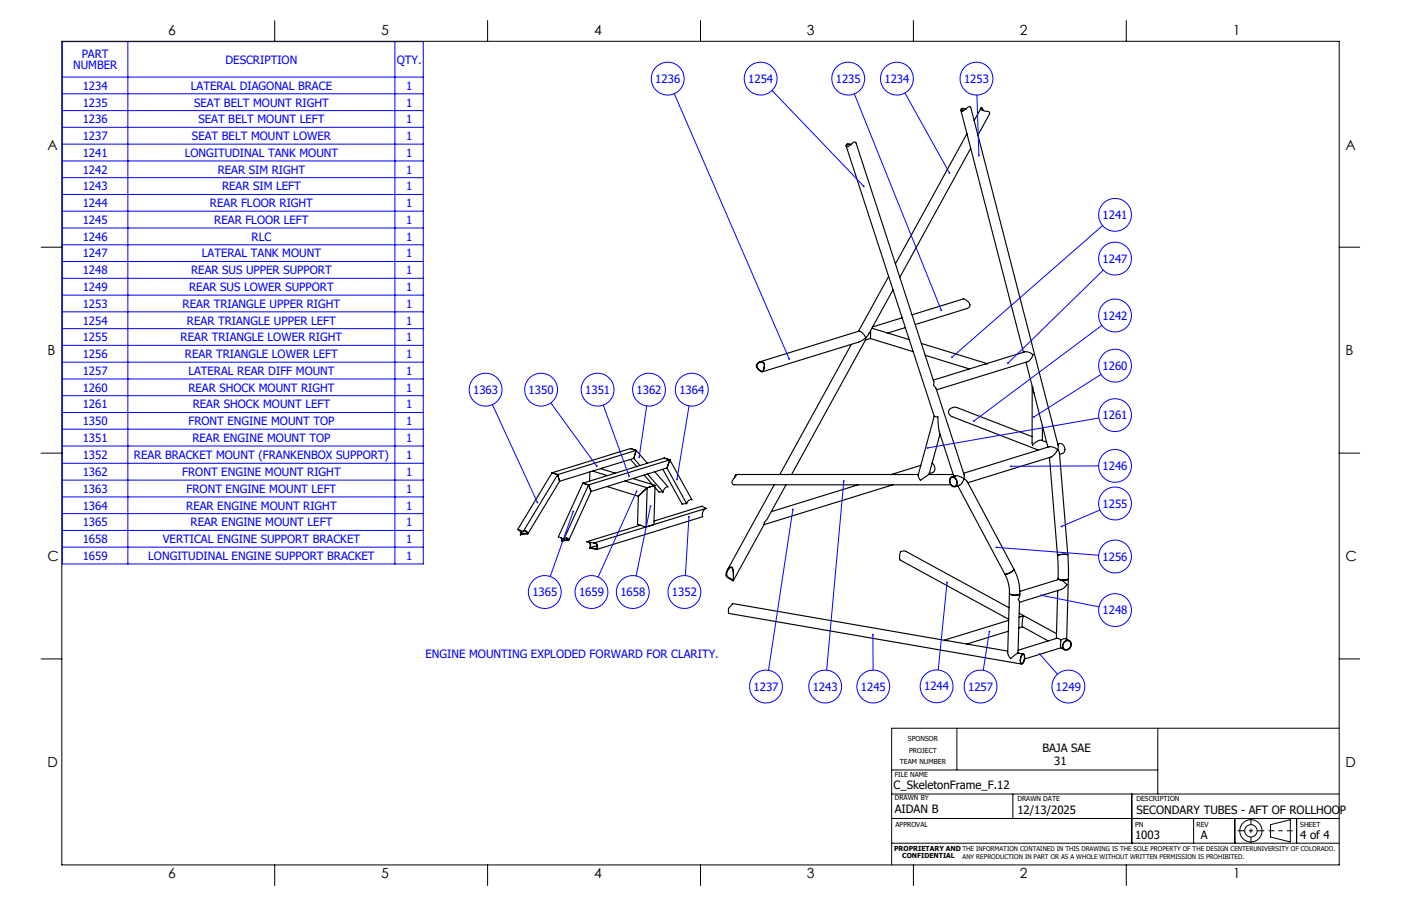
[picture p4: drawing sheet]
<svg xmlns="http://www.w3.org/2000/svg" width="432mm" height="279mm" viewBox="0 0 432 279" stroke-linecap="round" stroke-linejoin="round" font-family="sans-serif">
<defs><g id="words">
<g font-size="4.3">
<text x="51.9" y="10.7">6</text>
<text x="117.5" y="10.7">5</text>
<text x="183.1" y="10.7">4</text>
<text x="248.7" y="10.7">3</text>
<text x="314.3" y="10.7">2</text>
<text x="379.9" y="10.7">1</text>
<text x="14.6" y="46.1">A</text>
<text x="414.7" y="46.1">A</text>
<text x="14.6" y="109.6">B</text>
<text x="414.7" y="109.6">B</text>
<text x="14.6" y="173.1">C</text>
<text x="414.7" y="173.1">C</text>
<text x="14.6" y="236.6">D</text>
<text x="414.7" y="236.6">D</text>
<text x="51.9" y="270.8">6</text>
<text x="117.5" y="270.8">5</text>
<text x="183.1" y="270.8">4</text>
<text x="248.7" y="270.8">3</text>
<text x="314.3" y="270.8">2</text>
<text x="379.9" y="270.8">1</text>
</g>
<g font-size="3.5" fill="#00f">
<text x="25.2" y="17.9">PART</text>
<text x="22.5" y="21.4">NUMBER</text>
<text x="69.5" y="19.6">DESCRIPTION</text>
<text x="122.3" y="19.6">QTY.</text>
<text x="25.5" y="27.7">1234</text>
<text x="58.8" y="27.7">LATERAL DIAGONAL BRACE</text>
<text x="125.1" y="27.7">1</text>
<text x="202" y="25.5">1236</text>
<text x="230.6" y="25.5">1254</text>
<text x="257.6" y="25.5">1235</text>
<text x="272.6" y="25.5">1234</text>
<text x="297.1" y="25.5">1253</text>
<text x="25.5" y="32.8">1235</text>
<text x="59.8" y="32.8">SEAT BELT MOUNT RIGHT</text>
<text x="125.1" y="32.8">1</text>
<text x="25.5" y="38">1236</text>
<text x="61.2" y="38">SEAT BELT MOUNT LEFT</text>
<text x="125.1" y="38">1</text>
<text x="25.5" y="43.2">1237</text>
<text x="59.2" y="43.2">SEAT BELT MOUNT LOWER</text>
<text x="125.1" y="43.2">1</text>
<text x="25.5" y="48.4">1241</text>
<text x="25.5" y="53.5">1242</text>
<text x="56.9" y="48.4">LONGITUDINAL TANK MOUNT</text>
<text x="67.1" y="53.5">REAR SIM RIGHT</text>
<text x="125.1" y="48.4">1</text>
<text x="125.1" y="53.5">1</text>
<text x="25.5" y="58.7">1243</text>
<text x="68.4" y="58.7">REAR SIM LEFT</text>
<text x="125.1" y="58.7">1</text>
<text x="25.5" y="63.9">1244</text>
<text x="64.7" y="63.9">REAR FLOOR RIGHT</text>
<text x="125.1" y="63.9">1</text>
<text x="25.5" y="69.1">1245</text>
<text x="66" y="69.1">REAR FLOOR LEFT</text>
<text x="125.1" y="69.1">1</text>
<text x="339.8" y="67.5">1241</text>
<text x="25.5" y="74.2">1246</text>
<text x="77.6" y="74.2">RLC</text>
<text x="125.1" y="74.2">1</text>
<text x="25.5" y="79.4">1247</text>
<text x="62.2" y="79.4">LATERAL TANK MOUNT</text>
<text x="125.1" y="79.4">1</text>
<text x="339.8" y="81">1247</text>
<text x="25.5" y="84.6">1248</text>
<text x="25.5" y="89.7">1249</text>
<text x="58.3" y="89.7">REAR SUS LOWER SUPPORT</text>
<text x="58.9" y="84.6">REAR SUS UPPER SUPPORT</text>
<text x="125.1" y="89.7">1</text>
<text x="125.1" y="84.6">1</text>
<text x="25.5" y="94.9">1253</text>
<text x="56.3" y="94.9">REAR TRIANGLE UPPER RIGHT</text>
<text x="125.1" y="94.9">1</text>
<text x="25.5" y="100.1">1254</text>
<text x="57.6" y="100.1">REAR TRIANGLE UPPER LEFT</text>
<text x="125.1" y="100.1">1</text>
<text x="339.8" y="98.6">1242</text>
<text x="25.5" y="105.3">1255</text>
<text x="55.7" y="105.3">REAR TRIANGLE LOWER RIGHT</text>
<text x="125.1" y="105.3">1</text>
<text x="25.5" y="110.4">1256</text>
<text x="57" y="110.4">REAR TRIANGLE LOWER LEFT</text>
<text x="125.1" y="110.4">1</text>
<text x="25.5" y="115.6">1257</text>
<text x="58" y="115.6">LATERAL REAR DIFF MOUNT</text>
<text x="125.1" y="115.6">1</text>
<text x="339.8" y="114">1260</text>
<text x="25.5" y="120.8">1260</text>
<text x="25.5" y="125.9">1261</text>
<text x="58.1" y="120.8">REAR SHOCK MOUNT RIGHT</text>
<text x="59.4" y="125.9">REAR SHOCK MOUNT LEFT</text>
<text x="125.1" y="120.8">1</text>
<text x="125.1" y="125.9">1</text>
<text x="145.8" y="121.4">1363</text>
<text x="162.9" y="121.4">1350</text>
<text x="180.4" y="121.4">1351</text>
<text x="196.2" y="121.4">1362</text>
<text x="209.4" y="121.4">1364</text>
<text x="25.5" y="131.1">1350</text>
<text x="58.1" y="131.1">FRONT ENGINE MOUNT TOP</text>
<text x="125.1" y="131.1">1</text>
<text x="339.8" y="129.3">1261</text>
<text x="25.5" y="136.3">1351</text>
<text x="59.3" y="136.3">REAR ENGINE MOUNT TOP</text>
<text x="125.1" y="136.3">1</text>
<text x="25.5" y="141.5">1352</text>
<text x="41.3" y="141.5">REAR BRACKET MOUNT (FRANKENBOX SUPPORT)</text>
<text x="125.1" y="141.5">1</text>
<text x="25.5" y="146.8">1362</text>
<text x="56.2" y="146.8">FRONT ENGINE MOUNT RIGHT</text>
<text x="125.1" y="146.8">1</text>
<text x="339.8" y="144.9">1246</text>
<text x="25.5" y="152">1363</text>
<text x="57.5" y="152">FRONT ENGINE MOUNT LEFT</text>
<text x="125.1" y="152">1</text>
<text x="25.5" y="157.1">1364</text>
<text x="57.4" y="157.1">REAR ENGINE MOUNT RIGHT</text>
<text x="125.1" y="157.1">1</text>
<text x="339.8" y="156.5">1255</text>
<text x="25.5" y="162.3">1365</text>
<text x="25.5" y="167.5">1658</text>
<text x="50.2" y="167.5">VERTICAL ENGINE SUPPORT BRACKET</text>
<text x="58.7" y="162.3">REAR ENGINE MOUNT LEFT</text>
<text x="125.1" y="162.3">1</text>
<text x="125.1" y="167.5">1</text>
<text x="25.5" y="172.7">1659</text>
<text x="45.7" y="172.7">LONGITUDINAL ENGINE SUPPORT BRACKET</text>
<text x="125.1" y="172.7">1</text>
<text x="339.8" y="172.9">1256</text>
<text x="164.1" y="183.8">1365</text>
<text x="178.5" y="183.8">1659</text>
<text x="191.2" y="183.8">1658</text>
<text x="207.1" y="183.8">1352</text>
<text x="339.8" y="189.4">1248</text>
<text x="131.1" y="202.8">ENGINE MOUNTING EXPLODED FORWARD FOR CLARITY.</text>
<text x="232.2" y="213">1237</text>
<text x="250.5" y="213">1243</text>
<text x="265.3" y="213">1245</text>
<text x="284.8" y="212.9">1244</text>
<text x="298.4" y="213">1257</text>
<text x="325.4" y="213">1249</text>
</g>
<g font-size="3.5">
<text x="321.3" y="231.9">BAJA SAE</text>
<text x="324.9" y="236">31</text>
<text x="275.4" y="243.3">C_SkeletonFrame_F.12</text>
<text x="275.8" y="250.8">AIDAN B</text>
<text x="313.6" y="250.9">12/13/2025</text>
<text x="350.3" y="250.9">SECONDARY TUBES - AFT OF ROLLHOOP</text>
<text x="349.8" y="258.9">1003</text>
<text x="370.1" y="258.9">A</text>
<text x="400.7" y="258.9">4 of 4</text>
</g>
<g font-size="2.1">
<text x="279.8" y="228.4">SPONSOR</text>
<text x="280.2" y="232.3">PROJECT</text>
<text x="275.8" y="239.8">FILE NAME</text>
<text x="277.4" y="235.7">TEAM NUMBER</text>
<text x="275.8" y="246.8">DRAWN BY</text>
<text x="313.6" y="246.9">DRAWN DATE</text>
<text x="350.3" y="247.1">DESCRIPTION</text>
<text x="276" y="255.1">APPROVAL</text>
<text x="349.8" y="255">PN</text>
<text x="368.8" y="255">REV</text>
<text x="400.7" y="255">SHEET</text>
<text x="275.6" y="262.4">PROPRIETARY AND THE INFORMATION CONTAINED IN THIS DRAWING IS THE SOLE PROPERTY OF THE DESIGN CENTERUNIVERSITY OF COLORADO.</text>
<text x="278.1" y="264.6">CONFIDENTIAL</text>
</g>
<text font-size="2" x="296.7" y="265">ANY REPRODUCTION IN PART OR AS A WHOLE WITHOUT WRITTEN PERMISSION IS PROHIBITED.</text>
</g></defs>
<g fill="none" stroke="#000" stroke-width=".35">
<path d="M296.2 34l19.2 74.6M297.7 33.6a.88 .88 0 0 0-1.4 .4l.5 .2M297.7 33.6a1.06 1.06 0 0 0-1.5 .2v.3a1.27 1.27 0 0 0 1.7-.7l.7-.5 .6 .2 26.9 104.3-.1 1.3M302.4 33.3l-2.2 3.9M302.6 33.9l-.1-.5 .5 .7M303 34.1l-.2-.7-.3-.2-.1 .1a1.47 1.47 0 0 0 1.8 1.1l.7 .2 .1 .4-3.6 6.7M260.8 45l27.1 83.4M262.3 44.6a.85 .85 0 0 0-1.4 .4l.5 .2M262.4 44.5a1.09 1.09 0 0 0-1.6 .4v.1a2.42 2.42 0 0 0 2.2-1.1l.4-.1 .4 .2 24 73.7-.1 1.2 .8 .9 8.7 26.7-.1 1.1M298 41.2l-22 40.2M299.2 45.7l-21.9 39.8M273.9 85.2l-9.3 17"/>
<path d="M275.2 89.4l-7.5 13.8-.9 1M278.1 98l-9.2 2.8M281.1 97.1l16-4.9a2.38 2.38 0 0 1 1.8 2.3l-.8 .6-16 5M233.4 112.1a1.23 1.23 0 0 1 1.7-.5 1.23 1.23 0 0 1 .4 1.7l-.3 1.2a1.89 1.89 0 0 1-1.9-2.2zM233.6 112.1a1.15 1.15 0 0 1 1.7-.2 1.15 1.15 0 0 1 .2 1.6 .83 .83 0 0 1-.6 1 .83 .83 0 0 1-1-.6l-.5-.6a.9 .9 0 0 1 .2-1.2zM262.4 106.2l-22.1 40.1M266.8 104.2l-1.1-1.6-1-.5-30.5 9.5M266.8 104.2l-2.1 1.3-29.7 9.2M266.8 104.2v.5l-22.8 41.6M268.2 104.4l13.2 4M268.3 104.4l-1.6 .4M268.3 102v2.4"/>
<path d="M268.7 101.2l11.5 3.5M279 101l-5.4 1.7M284 105.9l20.2 6.2M285.2 109.6l13.6 4.2M304.2 112.1l-16.5 5.1M304.2 112.1l11.6-3.6a3.1 3.1 0 0 1 2.6 .9l-.1 .3a3.1 3.1 0 0 1-1.6 1.8l-28.1 8.7M316.2 111.7l2 7.5M196.1 138.9l-.8 2.5M196.1 138.9l-1.8-.6-24.2 7.5M196.1 138.9l3.4 4M196.1 138.9l-24.2 7.5M287.9 128.4l1.2 .2 .4 4.6"/>
<path d="M287.9 128.3l-4.9 18.3 .7 1.6 2.6-1.9M289.5 133.2l4.5 13.7M289.7 133.8l-3.4 12.5M318.1 134.7l-23.2-9a1.75 1.75 0 0 0-2.5 1.8l.8 .9 26.9 10.4M318.6 121l4.4 16.9M318.7 121.2l-.5-2v18.1a3.5 3.5 0 0 1 2.8-1.5l1.6 .6M321.3 131.3v4.6M323.5 137.8h.1M326 138.7h.1M326 138.7a3.5 3.5 0 0 0-2.6-.9l-26.4 8.1M326 138.7l.5 1 2.6 31.4M326 138.7l-1.2 1.6-.8 .6"/>
<path d="M326 136.9a1.65 1.65 0 0 1 2 .8 1.65 1.65 0 0 1-.5 2.1l-.9 .3M170.1 145.8l-10.6 17.5 1.7 .7M170.1 145.8l1.8 .6M171.9 146.4l-10.7 17.6M171.9 146.4l.6 2M172.5 148.4l-9.8 16.2M179.6 149l-7.5 16.6 1.6 .8M179.6 149l1.8 .5M181.4 149.5l-7.7 16.9M181.4 149.5l.8 2.1M181.8 145.6l-.1 2.8M182.2 151.6l-6.9 14.9"/>
<path d="M182.7 145.3l4.6 1.4M185.1 144.5l4.6 1.4M187.1 150l9.6 3M192.7 148.3l6.8 2.1M194.3 141.7l2 2.2M195.1 147.6l6.8 2.1M195.3 141.4l2 2.2M195.3 141.4l-22.8 7M196.7 153l-.2 8.7 2.6 .8M198.5 146.5l2.6 2.9M199.5 150.4l-.4 12.1M199.5 150.4l-2.8 2.6"/>
<path d="M199.6 146.2l4.8 5.5M201.8 145.5l4.1 4.6a1.69 1.69 0 0 0-1.5 1.6M201.9 150.3l1.2 1.5 1.3-.1M201.9 149.7l-.4 12.1-2.4 .7M201.9 149.7l-2.4 .7M204.3 144.7l6 10.8 1.3-.2M205.6 144.3l6 11M205.6 144.3l-23.4 7.3M206.4 141.8l6.9 12.3a1.37 1.37 0 0 0-1.7 1.2M206.4 141.8l-.8 2.5M206.4 141.8l-1.7-.5-25.1 7.7M206.4 141.8l-25 7.7"/>
<path d="M217.6 156.8a2.15 2.15 0 0 0-1 2.5l-32.6 10.1M217.6 156.8l-1.2-.7-14.8 4.6M217.6 156.8l-34.5 10.7M226.9 146.5h-.2l-.2 .6M226.9 146.3h56.1M226.9 146.4l-.4 .7a1.83 1.83 0 0 0-.7 2.2l67.3 .2M238.6 149.5l-14.4 26.3M242.3 149.5l-5.8 10.4-1 1.2v.6l-9.5 17.4M264.5 149.5l-26.8 8.3M275.2 149.5l-39.7 12.3M283.8 143.5l-9.1 2.8M286.3 146.3h7.5"/>
<path d="M287.3 142.8a1.75 1.75 0 0 1 .1 2.9l-1 .3M293 147.3a1.53 1.53 0 0 1 1.7 .4 1.53 1.53 0 0 1 .2 1.7 1.07 1.07 0 0 1-1.1 .7 1.07 1.07 0 0 1-1-1 1.68 1.68 0 0 1 .2-1.8zM293.1 147.4a1.4 1.4 0 0 1 1.7 .8 1.4 1.4 0 0 1-.7 1.8 1.62 1.62 0 0 1-1-2.6zM294.4 146.8a3.7 3.7 0 0 1 2.7 .8M294.4 146.8l-1 .3M294.5 146.7l-.1 .1M295.2 149.8l14.5 27.3M295.8 149.6l-.1 .1M297.1 147.6l1 .9 14.4 27.1M297.1 147.6a3.1 3.1 0 0 1-1.4 2.1l-1.4 .4M297.1 147.6h.1M323.5 141.1l2.4 30.3"/>
<path d="M324.1 140.9l-25.8 8M160 163.5l.4 .5v1l2.3-.4M160.2 163.5l.4 1.2M161.1 163.9l-.5 .8M161.2 164a.85 .85 0 0 1 1-.2 .85 .85 0 0 1 .5 .8M161.9 163.7l.6 .8-1.9 .2M172.9 165.9l.2 1.1 2.2-.5M173.1 166l.2 .7M173.5 166.2l-.2 .5M173.7 166.4a.85 .85 0 0 1 .9-.5 .85 .85 0 0 1 .7 .6M174.6 165.9l.6 .5-1.9 .3M181.5 167.2a1.65 1.65 0 0 1 .2 1.9l2.3 .3"/>
<path d="M181.7 167.2a1.54 1.54 0 0 1 .2 1.7M183.1 167.5a1.2 1.2 0 0 1 1.1 .7 1.2 1.2 0 0 1-.2 1.2M183.3 167.4a1.36 1.36 0 0 1 .6 1.9l-2-.4M184 168.3l-2.1 .6M197.4 162l-16.6 5.1 2.3 .4M224.6 175.2l.8-.4a4.8 4.8 0 0 1 .6 3.8v.5l-.5-.3a2.23 2.23 0 0 1-1.7-1.8zM226 177.7a2.43 2.43 0 0 0-.6-2.7 1.88 1.88 0 0 0-1.4 1.9 1.88 1.88 0 0 0 1.5 1.7l.5 .2M309.7 177.1a11.8 11.8 0 0 1 1.4 5.9M312.5 175.6a3.9 3.9 0 0 1-2.8 1.5M312.5 175.6a14.9 14.9 0 0 1 1.8 7.5M312.5 175.6a4.2 4.2 0 0 1-2.8 1.5M325.9 171.4l.2 7"/>
<path d="M326.1 178.4a2.85 2.85 0 0 0 3.2 .1M326.1 178.4a2.88 2.88 0 0 0 3.2 .1M326.1 178.4v.4M329.1 171.1l.2 7.4M329.1 171.1a4.6 4.6 0 0 0-3.2 .3M329.3 178.5l-.5 18.6M225.8 186.1l-.2 .4a2.3 2.3 0 0 0-1 2.7l90.3 15.6M225.8 186.1l84.8 14.7M225.8 186.1l-.1 .1M310.8 194.7l-12.8 3.9M310.9 191.3l-19.8 6.1M311 187.4l-31.8-17.4a1.22 1.22 0 0 0-1.5 0 1.22 1.22 0 0 0-.4 1.4l.2 1.3 33.4 18.3"/>
<path d="M311.1 183a2.77 2.77 0 0 0 3.2 .1M311.1 183l-.5 18.4 .9 1.7 2.3-1.7M311.1 183a2.8 2.8 0 0 0 3.2 .1M314.1 190.3l1.2-.2-.3 2.1 .1 1.1M314.1 189.1l11.5 6.3M314.3 182.4l12.1-3.7 1 .4 1.4 1.2-.8 .9-.8 .6-13 3.9M314.3 183.1l-.1 1a1.26 1.26 0 0 0 0 1.5l-.4 15.8M315.1 193.3l8 4.4M315.1 193.3l-1.1 .4M326 182.1l-.4 14.8M327 199.8l1 .6M327 199.8l-11.2 3.4"/>
<path d="M327 197.3l-1.2-.5-12 3.7M327 197.3v2.5M327 197.3l1.3-.3 1.3 .6M327.9 198a1.29 1.29 0 0 1 1.9-.3 1.29 1.29 0 0 1 .1 1.9 1.34 1.34 0 0 1-2 .7 1.34 1.34 0 0 1-.1-2.1zM328.1 198a1.2 1.2 0 0 1 1.8 0 1.2 1.2 0 0 1-.3 1.8 1.19 1.19 0 0 1-1.8 .2 1.19 1.19 0 0 1 .1-1.8zM313.8 201.4l1.6 .2M315.1 201.9a.45 .45 0 0 1 .5 .1 .45 .45 0 0 1 .1 .5v.9a.99 .99 0 0 1-.9 1.2l-.3-1 .2-1zM315.1 201.7a.62 .62 0 0 1 .7 .3 .62 .62 0 0 1 0 .7l-.1 1a.94 .94 0 0 1-1 1l-.3-1.1 .3-1.2z"/>
</g>
<g fill="none" stroke="#00f" stroke-width=".31">
<path d="M19.2 12.8h111.3v161.1h-111.3zM39.4 12.8v161.1M121.7 12.8v161.1M19.2 23.8h111.3M19.2 28.9h111.3M19.2 34.1h111.3M19.2 39.3h111.3M207.8 28.9l35.4 81.8M237.9 27.9l28.3 29.5M263.3 29l26.8 66.6M278.9 28.7l13.8 24.7M301.1 29.3l.6 18.7"/>
<path d="M19.2 44.4h111.3M19.2 49.6h111.3M19.2 54.8h111.3M19.2 60h111.3M19.2 65.1h111.3M19.2 70.3h111.3M19.2 75.5h111.3M339.8 69.6l-46.4 40.6M19.2 80.6h111.3M19.2 85.8h111.3M19.2 91h111.3M19.2 96.2h111.3"/>
<path d="M340 83.3l-29.3 28.7M19.2 101.4h111.3M19.2 106.5h111.3M19.2 111.7h111.3M19.2 116.9h111.3M339.4 115.5l-20.8 13.1M339.6 100.3l-39.5 29.6M19.2 122h111.3M19.2 127.2h111.3M19.2 132.4h111.3M19.2 137.5h111.3M151.8 124.8l13.8 30.1"/>
<path d="M169.8 124.2l14.1 19.6M185.9 124.9l8 21.9M199.3 125.2l-2.3 15.8M212.4 125.2l-3.8 22.6M338.7 128.9l-52.8 9.2M19.2 142.9h111.3M19.2 148.1h111.3M19.2 153.2h111.3M19.2 158.4h111.3M176.7 157.7l-7.1 20.1M196.2 151.5l-11.8 26.4M200.5 156.1l-4.5 21.5"/>
<path d="M212.3 159.4l-1.1 18.1M244.4 157.1l-7.5 49.6M260.1 148.3l-5.3 58.4M338.6 143.7l-27 .1M339 157.3l-11.8 5M19.2 163.6h111.3M19.2 168.7h111.3M291.9 179.6l-2.7 27M307.1 168.8l31.5 2.4M269 195.8l.1 10.9M304.9 194.8l-1.9 11.9M321 183.6l17.7 3.5"/>
<path d="M320.4 201.7l5.5 6.2"/>
<circle cx="205.8" cy="24.2" r="5.1"/>
<circle cx="234.4" cy="24.2" r="5.1"/>
<circle cx="261.4" cy="24.2" r="5.1"/>
<circle cx="276.4" cy="24.2" r="5.1"/>
<circle cx="300.9" cy="24.2" r="5.1"/>
<circle cx="343.7" cy="66.3" r="5.1"/>
<circle cx="343.7" cy="79.8" r="5.1"/>
<circle cx="343.7" cy="97.3" r="5.1"/>
<circle cx="343.7" cy="112.8" r="5.1"/>
<circle cx="149.7" cy="120.2" r="5.1"/>
<circle cx="166.8" cy="120.2" r="5.1"/>
<circle cx="184.2" cy="120.2" r="5.1"/>
<circle cx="200" cy="120.2" r="5.1"/>
<circle cx="213.2" cy="120.2" r="5.1"/>
<circle cx="343.7" cy="128" r="5.1"/>
<circle cx="343.7" cy="155.3" r="5.1"/>
<circle cx="343.7" cy="143.7" r="5.1"/>
<circle cx="343.7" cy="171.6" r="5.1"/>
<circle cx="167.9" cy="182.6" r="5.1"/>
<circle cx="182.3" cy="182.6" r="5.1"/>
<circle cx="195" cy="182.6" r="5.1"/>
<circle cx="210.9" cy="182.6" r="5.1"/>
<circle cx="343.7" cy="188.1" r="5.1"/>
<circle cx="236.1" cy="211.7" r="5.1"/>
<circle cx="254.3" cy="211.7" r="5.1"/>
<circle cx="269.2" cy="211.7" r="5.1"/>
<circle cx="288.7" cy="211.7" r="5.1"/>
<circle cx="302.2" cy="211.7" r="5.1"/>
<circle cx="329.3" cy="211.7" r="5.1"/>
</g>
<g fill="none" stroke="#000" stroke-width=".31">
<path d="M19 12.7h393.7v254h-393.7zM84.7 6.4v6.3M150.3 6.4v6.3M215.9 6.4v6.3M281.5 6.4v6.3M347.1 6.4v6.3M12.7 76.2h6.3M412.7 76.2h6.4M12.7 139.7h6.3M412.7 139.7h6.4M12.7 203.2h6.3M412.7 203.2h6.4"/>
<path d="M274.8 237.5h82M294.9 224.6v12.9M356.8 224.6v20.3M412.7 224.6h-137.9v42.1M274.8 252.4h137.9M274.8 244.9h137.9M312.2 244.9v7.6M348.8 244.8v15.2M367.9 252.4v7.6M380.6 252.4v7.6M391.6 254.3l6.1-1.5v6.8l-6.1-1.5zM399.6 252.4v7.6"/>
<path d="M84.7 266.7v6.4M150.3 266.7v6.4M215.9 266.7v6.4M274.8 260h137.9M281.5 266.7v6.4M347.1 266.7v6.4"/>
<circle cx="385.5" cy="256.2" r="3.4"/>
<circle cx="385.5" cy="256.2" r="1.9"/>
</g>
<path d="M381.4 256.2h8.3" fill="none" stroke="#000" stroke-width=".31" stroke-dasharray="15.2 1.3 1.3 1.3" stroke-dashoffset="13" stroke-linecap="butt"/>
<path d="M385.6 252.4v7.6" fill="none" stroke="#000" stroke-width=".31" stroke-dasharray="15.2 1.3 1.3 1.3" stroke-dashoffset="13.3" stroke-linecap="butt"/>
<path d="M391 256.2h7.4" fill="none" stroke="#000" stroke-width=".31" stroke-dasharray="15.2 1.3 1.3 1.3" stroke-dashoffset="13.4" stroke-linecap="butt"/>
<path d="M196.8 140.8v.4l.2 .1v-.3l.1 .3 .2-.3zM268.8 195.6a.27 .27 0 0 0 .1 .4 .27 .27 0 0 0 .4-.2 .27 .27 0 0 0-.3-.3v.3v-.3zM311.4 143.7l.2 .1h-.3a.28 .28 0 0 0 .4 .2 .28 .28 0 0 0 .1-.4 .28 .28 0 0 0-.4 .1zM292.5 53.1v.5h.3l-.1-.2 .1 .2 .1-.4zM193.7 146.6v.4l.3 .1-.1-.3 .2 .2v-.4zM304.8 194.5a.28 .28 0 0 0-.1 .5 .28 .28 0 0 0 .5-.1 .28 .28 0 0 0-.2-.4l-.1 .3 .1-.3zM326.9 162.2v.3l.3-.2-.3 .2a.28 .28 0 0 0 .4 .1 .28 .28 0 0 0 0-.5 .28 .28 0 0 0-.4 .1zM291.7 179.4a.29 .29 0 0 0 0 .5 .29 .29 0 0 0 .5-.2 .29 .29 0 0 0-.3-.3v.2v-.2zM285.6 138v.2l.3-.1-.3 .1a.28 .28 0 0 0 .4 .2 .28 .28 0 0 0 0-.5 .28 .28 0 0 0-.4 .1zM318.5 128.4l-.1 .3 .2-.1-.2 .1a.27 .27 0 0 0 .4 .1 .27 .27 0 0 0 0-.4 .27 .27 0 0 0-.3 0zM183.8 143.5v.5h.3l-.2-.2 .2 .2v-.5zM165.5 154.7l-.1 .4 .4 .1-.2-.3 .2 .3 .1-.4zM310.4 111.8v.4l.3-.2-.3 .2a.29 .29 0 0 0 .5 0 .29 .29 0 0 0-.1-.4 .29 .29 0 0 0-.4 0zM320.2 201.5a.28 .28 0 0 0 .2 .5 .28 .28 0 0 0 .3-.4 .28 .28 0 0 0-.4-.1l.1 .2zM208.5 147.6l-.1 .4 .2 .1v-.3l.1 .3 .2-.3zM306.9 168.6l-.1 .2h.3h-.3a.28 .28 0 0 0 .3 .3 .28 .28 0 0 0 .2-.4 .28 .28 0 0 0-.4-.1zM289.9 95.5l-.1 .3 .4 .1-.1-.3 .1 .3 .1-.4zM293.2 110v.3l.2-.1-.2 .1a.27 .27 0 0 0 .4 0 .27 .27 0 0 0-.1-.4 .27 .27 0 0 0-.3 .1zM243.1 110.5l-.1 .4h.3l-.1-.2 .3 .2v-.4zM212.1 159.2a.29 .29 0 0 0 .1 .4 .29 .29 0 0 0 .4-.2 .29 .29 0 0 0-.3-.3v.3v-.3zM200.3 155.9a.29 .29 0 0 0 0 .4 .29 .29 0 0 0 .4-.1 .29 .29 0 0 0-.1-.4l-.1 .3 .1-.3zM196 151.3a.27 .27 0 0 0 0 .4 .27 .27 0 0 0 .4 0 .27 .27 0 0 0-.1-.4l-.1 .2 .1-.2zM301.5 47.8v.4l.2 .1v-.3v.3l.2-.2-.1-.3zM320.7 183.4l.3 .2-.3-.1a.29 .29 0 0 0 .3 .4 .29 .29 0 0 0 .2-.5 .29 .29 0 0 0-.5 0zM244.2 157a.27 .27 0 0 0 0 .3 .27 .27 0 0 0 .4-.1 .27 .27 0 0 0-.2-.4v.3v-.3zM259.9 148.2a.27 .27 0 0 0 0 .4 .27 .27 0 0 0 .4-.2 .27 .27 0 0 0-.2-.3v.2v-.2zM266 57.2v.4l.3 .1-.1-.3 .2 .2 .1-.3zM176.4 157.6a.28 .28 0 0 0 .1 .4 .28 .28 0 0 0 .4-.1 .28 .28 0 0 0-.2-.4v.2v-.2zM299.9 129.6v.4l.2-.1-.2 .1a.28 .28 0 0 0 .4 0 .28 .28 0 0 0 0-.4 .28 .28 0 0 0-.4 0z" fill="#00f"/>
<use href="#words"/>
</svg>
